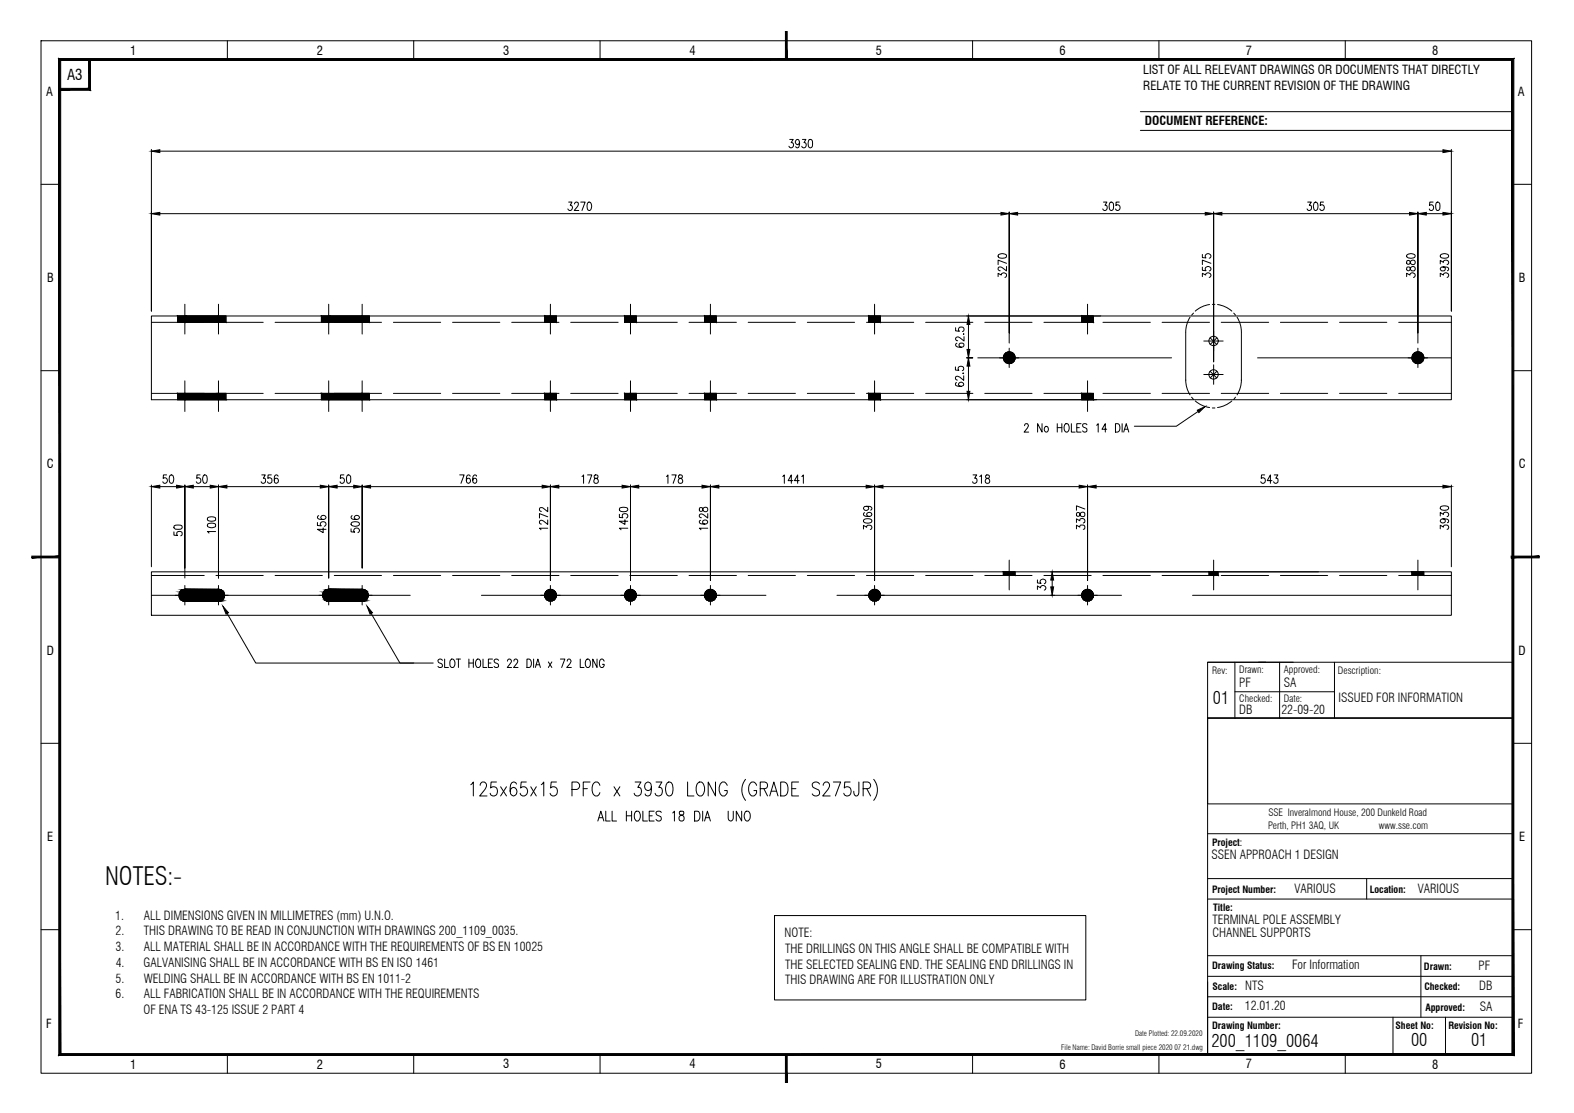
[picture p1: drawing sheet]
<svg xmlns="http://www.w3.org/2000/svg" width="420mm" height="297mm" viewBox="0 0 420 297" stroke-linecap="round" stroke-linejoin="round" font-family="sans-serif">
<defs><g id="words">
<text font-size="6.7" x="28.1" y="236.3">NOTES:-</text>
<g font-size="4.7">
<text x="323.8" y="187.9">01</text>
<text x="323.4" y="279.4">200_1109_0064</text>
<text x="376.7" y="279.2">00</text>
<text x="392.7" y="279.2">01</text>
</g>
<text font-size="4" x="17.9" y="21.3">A3</text>
<g font-size="3.3">
<text x="34.7" y="14.6">1</text>
<text x="84.6" y="14.6">2</text>
<text x="134.3" y="14.6">3</text>
<text x="184.1" y="14.6">4</text>
<text x="233.8" y="14.6">5</text>
<text x="282.9" y="14.6">6</text>
<text x="332.6" y="14.6">7</text>
<text x="382.3" y="14.6">8</text>
<text x="305.2" y="19.8">LIST OF ALL RELEVANT DRAWINGS OR DOCUMENTS THAT DIRECTLY</text>
<text x="305.2" y="24">RELATE TO THE CURRENT REVISION OF THE DRAWING</text>
<text x="12.3" y="25.6">A</text>
<text x="405.2" y="25.6">A</text>
<text x="305.6" y="33.5">DOCUMENT REFERENCE:</text>
<text x="12.6" y="75.3">B</text>
<text x="405.4" y="75.3">B</text>
<text x="12.5" y="125">C</text>
<text x="405.4" y="125">C</text>
<text x="12.5" y="174.8">D</text>
<text x="405.4" y="174.8">D</text>
<text x="330.8" y="183.5">PF</text>
<text x="342.7" y="183.4">SA</text>
<text x="330.8" y="190.6">DB</text>
<text x="342" y="190.6">22-09-20</text>
<text x="357.3" y="187.4">ISSUED FOR INFORMATION</text>
<text x="12.6" y="224.5">E</text>
<text x="405.5" y="224.5">E</text>
<text x="323.4" y="229.2">SSEN APPROACH 1 DESIGN</text>
<text x="345.6" y="238.3">VARIOUS</text>
<text x="378.4" y="238.3">VARIOUS</text>
<text x="30.8" y="245.4">1.</text>
<text x="38.4" y="245.4">ALL DIMENSIONS GIVEN IN MILLIMETRES (mm) U.N.O.</text>
<text x="30.8" y="249.6">2.</text>
<text x="38.4" y="249.6">THIS DRAWING TO BE READ IN CONJUNCTION WITH DRAWINGS 200_1109_0035.</text>
<text x="209.5" y="250.1">NOTE:</text>
<text x="323.6" y="246.7">TERMINAL POLE ASSEMBLY</text>
<text x="323.6" y="250">CHANNEL SUPPORTS</text>
<text x="30.8" y="253.8">3.</text>
<text x="38.4" y="253.8">ALL MATERIAL SHALL BE IN ACCORDANCE WITH THE REQUIREMENTS OF BS EN 10025</text>
<text x="209.6" y="254.3">THE DRILLINGS ON THIS ANGLE SHALL BE COMPATIBLE WITH</text>
<text x="30.8" y="262.2">5.</text>
<text x="30.9" y="258">4.</text>
<text x="38.3" y="258">GALVANISING SHALL BE IN ACCORDANCE WITH BS EN ISO 1461</text>
<text x="38.4" y="262.2">WELDING SHALL BE IN ACCORDANCE WITH BS EN 1011-2</text>
<text x="209.6" y="258.5">THE SELECTED SEALING END. THE SEALING END DRILLINGS IN</text>
<text x="209.6" y="262.7">THIS DRAWING ARE FOR ILLUSTRATION ONLY</text>
<text x="344.9" y="258.7">For Information</text>
<text x="394.7" y="258.8">PF</text>
<text x="30.8" y="266.4">6.</text>
<text x="38.4" y="266.4">ALL FABRICATION SHALL BE IN ACCORDANCE WITH THE REQUIREMENTS</text>
<text x="332.3" y="269.7">12.01.20</text>
<text x="332.4" y="264.2">NTS</text>
<text x="394.8" y="264.3">DB</text>
<text x="395" y="269.7">SA</text>
<text x="12.3" y="274.2">F</text>
<text x="38.3" y="270.6">OF ENA TS 43-125 ISSUE 2 PART 4</text>
<text x="405.2" y="274.2">F</text>
<text x="34.7" y="285.2">1</text>
<text x="84.6" y="285.2">2</text>
<text x="134.3" y="285.2">3</text>
<text x="184.1" y="285.2">4</text>
<text x="233.8" y="285.2">5</text>
<text x="282.9" y="285.2">6</text>
<text x="332.6" y="285.2">7</text>
<text x="382.3" y="285.2">8</text>
</g>
<g font-size="2.7">
<text x="323.6" y="180">Rev:</text>
<text x="330.8" y="179.6">Drawn:</text>
<text x="342.7" y="179.6">Approved:</text>
<text x="357.2" y="180">Description:</text>
<text x="330.8" y="187.5">Checked:</text>
<text x="342.7" y="187.5">Date:</text>
<text x="338.5" y="221.1">Perth, PH1 3AQ, UK</text>
<text x="338.6" y="217.8">SSE Inveralmond House, 200 Dunkeld Road</text>
<text x="368.1" y="221.1">www.sse.com</text>
</g>
<g font-size="2.6">
<text x="323.5" y="225.8">Project:</text>
<text x="323.5" y="238.3">Project Number:</text>
<text x="365.6" y="238.3">Location:</text>
<text x="323.8" y="243.1">Title:</text>
<text x="323.5" y="258.7">Drawing Status:</text>
<text x="380.1" y="258.8">Drawn:</text>
<text x="323.5" y="269.6">Date:</text>
<text x="323.7" y="264.2">Scale:</text>
<text x="380.2" y="264.3">Checked:</text>
<text x="380.5" y="269.7">Approved:</text>
<text x="323.5" y="274.5">Drawing Number:</text>
<text x="372.5" y="274.5">Sheet No:</text>
<text x="386.6" y="274.5">Revision No:</text>
</g>
<g font-size="2">
<text x="283.2" y="280.1">File Name: David Borrie small piece 2020 07 21.dwg</text>
<text x="303" y="276.6">Date Plotted: 22.09.2020</text>
</g>
</g></defs>
<!-- layer: Border -->
<g fill="none" stroke="#000" stroke-width=".27">
<path d="M304.4 29.8h99.4M304.4 34.8h99.4M322.4 176.7h81.4M345.2 176.7h-22.8v14.9h81.4h-81.4v89.8h81.4M356.2 176.7v14.9M403.8 213.5v18.1M322.4 222.5h81.4M322.4 234.5h81.4M322.4 239.9h81.4M364.8 234.5v5.4M322.4 255.1h81.4M379.3 255.1v16.4"/>
<path d="M322.4 260.6h81.4M322.4 266h81.4M322.4 271.5h81.4M371.8 271.5v9.9M385.9 271.5v9.9"/>
</g>
<!-- layer: Border Grid -->
<g fill="none" stroke="#000" stroke-width=".27">
<path d="M11 10.9h397.8v275.5h-397.8zM60.7 10.9v5M110.4 10.9v5M160.2 10.9v5M259.6 10.9v5M309.4 10.9v5M359.1 10.9v5M11 49.2h4.9M403.8 49.2h5M11 98.9h4.9M403.8 98.9h5M11 198.4h4.9"/>
<path d="M403.8 198.4h5M11 248.1h4.9M403.8 248.1h5M60.7 281.4v5M110.4 281.4v5M160.2 281.4v5M259.6 281.4v5M309.4 281.4v5M359.1 281.4v5"/>
</g>
<!-- layer: Border -->
<g fill="#000" stroke="#000" stroke-width=".27">
<path d="M15.7 15.6l.5 .5 387.9-.5zM16.2 16.1l387.9-.5-.5 .5zM404.1 15.6l-.5 .5 .5 265.6zM403.6 16.1l.5 265.6-.5-.5zM15.7 281.7h388.4l-.5-.5zM16.2 281.2h387.4l-387.9 .5zM15.7 15.6v266.1l.5-.5zM15.7 15.6l.5 .5v265.1z"/>
<path d="M15.9 23.6v.5l7.8-.5zM15.9 24.1l7.8-.5 .5 .5zM23.7 15.9v7.7l.5 .5zM23.7 15.9h.5v8.2z"/>
</g>
<!-- layer: 0 -->
<g fill="#000" stroke="#000" stroke-width=".27">
<path d="M209.7 8.4v7.5h.4zM209.7 8.4h.4v7.5z"/>
<path d="M8.5 148.9h7.4v-.5zM8.5 148.4h7.4l-7.4 .5z"/>
<path d="M403.4 148.9h7.5v-.5zM403.4 148.4h7.5l-7.5 .5z"/>
<path d="M209.7 281.4v7.5h.4zM209.7 281.4h.4v7.5z"/>
</g>
<path d="M329.6 176.7v14.9M335.9 176.7h2M341.6 176.7v14.9M403.8 176.7v14.9M322.4 191.6h81.4v22.9h-81.4zM329.6 184.6h26.6" fill="none" stroke="#000" stroke-width=".27"/>
<!-- layer: PDF25_EL-Steel -->
<path d="M40.4 84.3h347v22.4h-347zM40.4 152.6h347v11.6h-347z" fill="none" stroke="#000" stroke-width=".27"/>
<!-- layer: PDF25_EL-Steel-Hidd -->
<g fill="none" stroke="#000" stroke-width=".27">
<path d="M40.4 86h14.1M57.6 86h12.7M73.4 86h12.6M89.2 86h12.6M105 86h12.6M120.8 86h12.6M136.6 86h12.6M152.3 86h12.7M168.1 86h12.7M183.9 86h12.7M199.7 86h12.6M215.5 86h12.6"/>
<path d="M231.3 86h12.6M247.1 86h12.6M262.9 86h12.6M278.7 86h12.6M294.4 86h12.7M310.2 86h12.7M326 86h12.7M341.8 86h12.6M357.6 86h12.6M373.4 86h14M40.4 105h14.1M57.6 105h12.7"/>
<path d="M73.4 105h12.6M89.2 105h12.6M105 105h12.6M120.8 105h12.6M136.6 105h12.6M152.3 105h12.7M168.1 105h12.7M183.9 105h12.7M199.7 105h12.6M215.5 105h12.6M231.3 105h12.6M247.1 105h12.6"/>
<path d="M262.9 105h12.6M278.7 105h12.6M294.4 105h12.7M310.2 105h12.7M326 105h12.7M341.8 105h12.6M357.6 105h12.6M373.4 105h14M40.4 153.6h14.1M57.6 153.6h12.7M73.4 153.6h12.6M89.2 153.6h12.6"/>
<path d="M105 153.6h12.6M120.8 153.6h12.6M136.6 153.6h12.6M152.3 153.6h12.7M168.1 153.6h12.7M183.9 153.6h12.7M199.7 153.6h12.6M215.5 153.6h12.6M231.3 153.6h12.6M247.1 153.6h12.6M262.9 153.6h12.6M278.7 153.6h12.6"/>
<path d="M294.4 153.6h12.7M310.2 153.6h12.7M326 153.6h12.7M341.8 153.6h12.6M357.6 153.6h12.6M373.4 153.6h14"/>
</g>
<!-- layer: PDF25_EL-Centre-Line -->
<g fill="none" stroke="#000" stroke-width=".27">
<path d="M49.3 81.2v8M58.3 81.2v8M87.7 81.2v8M96.7 81.2v8M146.9 81.2v8M168.3 81.2v8M189.6 81.2v8M233.5 81.2v8M261 95.5h51.7M290.3 81.2v8M316.5 88.7v12.8M317.7 84.6l-.8 1.7-.4 2.3"/>
<path d="M318.6 83.6l-.5 .5M322.9 81.3l-2.3 .7-1.5 1M323.6 81.2h.7M325 81.3l2.3 .7 1.5 1M329.3 83.6l.5 .5M330.2 84.6l.8 1.7 .4 2.3M331.4 88.7v12.8M335.7 95.5h51.7M49.3 101.6v8.2M58.3 101.6v8.2M87.7 101.6v8.2M96.7 101.6v8.2"/>
<path d="M146.9 101.6v8.2M168.3 101.6v8.2M189.6 101.6v8.2M233.5 101.6v8.2M290.3 101.6v8.2M316.5 101.4l.4 2.4 .8 1.6M318.1 106l.5 .6M319.1 107l1.5 1 2.3 .8M323.6 108.9h.7M328.8 107l-1.5 1-2.3 .8M329.8 106l-.5 .6M331.4 101.4l-.4 2.4-.8 1.6"/>
<path d="M40.4 158.9h69.1M128.5 158.9h76M223.4 158.9h76M269.4 149.5v7.9M318.3 158.9h69.1M324 149.5v7.9M378.5 149.5v7.9"/>
</g>
<!-- layer: PDF25_EL-Holes -->
<g fill="#000" stroke="#000" stroke-width=".27">
<path d="M58.3 160.5h.3zM87.7 160.5h.3z"/>
<path d="M47.4 84.3l1.9 1.7v-1.7zM47.4 84.3l1.9 1.7h-1.9z"/>
<path d="M49.3 84.3l9 1.7v-1.7zM49.3 84.3l9 1.7h-9z"/>
<path d="M58.3 84.3l2 1.7v-1.7zM58.3 84.3l2 1.7h-2z"/>
<path d="M85.8 84.3l1.9 1.7v-1.7zM85.8 84.3l1.9 1.7h-1.9z"/>
<path d="M87.7 84.3l9 1.7v-1.7zM87.7 84.3l9 1.7h-9z"/>
<path d="M96.7 84.3l1.9 1.7v-1.7zM96.7 84.3l1.9 1.7h-1.9z"/>
<path d="M145.4 84.3l1.5 1.7v-1.7zM145.4 84.3l1.5 1.7h-1.5z"/>
<path d="M146.9 84.3l1.6 1.7v-1.7zM146.9 84.3l1.6 1.7h-1.6z"/>
<path d="M166.7 84.3l1.6 1.7v-1.7zM166.7 84.3l1.6 1.7h-1.6z"/>
<path d="M168.3 84.3l1.6 1.7v-1.7zM168.3 84.3l1.6 1.7h-1.6z"/>
<path d="M188.1 84.3l1.5 1.7v-1.7zM188.1 84.3l1.5 1.7h-1.5z"/>
<path d="M189.6 84.3l1.6 1.7v-1.7zM189.6 84.3l1.6 1.7h-1.6z"/>
<path d="M231.9 84.3l1.6 1.7v-1.7zM231.9 84.3l1.6 1.7h-1.6z"/>
<path d="M233.5 84.3l1.5 1.7v-1.7zM233.5 84.3l1.5 1.7h-1.5z"/>
<path d="M267.9 95l-.1 .5h1.6zM267.8 95.5h1.6l-1.5 .5zM267.9 96l.2 .4 1.3-.9z"/>
<path d="M268.1 96.4l.4 .4 .9-1.3zM269.4 95.5l-.5 1.5-.4-.2zM269.4 95.5l-.5 1.5 .5 .1z"/>
<path d="M268.5 94.2l.9 1.3-.5-1.5zM268.5 94.2l.9 1.3-1.3-.9zM268.1 94.6l-.2 .4 1.5 .5z"/>
<path d="M269.4 95.5v1.6l.5-.1zM269.4 95.5l.9 1.3-.4 .2zM269.4 95.5l.9 1.3 .4-.4z"/>
<path d="M269.9 94l-.5 1.5 .9-1.3zM269.4 93.9l.5 .1-.5 1.5zM268.9 94l.5 1.5v-1.6z"/>
<path d="M269.4 95.5l1.3 .9 .2-.4zM269.4 95.5h1.6l-.1 .5z"/>
<path d="M269.4 95.5h1.6l-.1-.5zM269.4 95.5l1.3-.9 .2 .4zM270.3 94.2l-.9 1.3 1.3-.9z"/>
<path d="M288.7 84.3l1.6 1.7v-1.7zM288.7 84.3l1.6 1.7h-1.6z"/>
<path d="M290.3 84.3l1.6 1.7v-1.7zM290.3 84.3l1.6 1.7h-1.6z"/>
<path d="M377 95l-.1 .5h1.6zM376.9 95.5h1.6l-1.5 .5zM377 96l.2 .4 1.3-.9z"/>
<path d="M377.2 96.4l.4 .4 .9-1.3zM378.5 95.5l-.5 1.5-.4-.2zM378.5 95.5l-.5 1.5 .5 .1z"/>
<path d="M377.6 94.2l.9 1.3-.5-1.5zM377.6 94.2l.9 1.3-1.3-.9zM377.2 94.6l-.2 .4 1.5 .5z"/>
<path d="M378.5 95.5v1.6l.5-.1zM378.5 95.5l.9 1.3-.4 .2zM378.5 95.5l.9 1.3 .4-.4z"/>
<path d="M379 94l-.5 1.5 .9-1.3zM378.5 93.9l.5 .1-.5 1.5zM378 94l.5 1.5v-1.6z"/>
<path d="M378.5 95.5l1.3 .9 .2-.4zM378.5 95.5h1.6l-.1 .5z"/>
<path d="M378.5 95.5h1.6l-.1-.5zM378.5 95.5l1.3-.9 .2 .4zM379.4 94.2l-.9 1.3 1.3-.9z"/>
<path d="M47.4 105l1.9 1.7v-1.7zM47.4 105l1.9 1.7h-1.9z"/>
<path d="M49.3 105l9 1.7v-1.7zM49.3 105l9 1.7h-9z"/>
<path d="M58.3 105l2 1.7v-1.7zM58.3 105l2 1.7h-2z"/>
<path d="M85.8 105l1.9 1.7v-1.7zM85.8 105l1.9 1.7h-1.9z"/>
<path d="M87.7 105l9 1.7v-1.7zM87.7 105l9 1.7h-9z"/>
<path d="M96.7 105l1.9 1.7v-1.7zM96.7 105l1.9 1.7h-1.9z"/>
<path d="M145.4 105l1.5 1.7v-1.7zM145.4 105l1.5 1.7h-1.5z"/>
<path d="M146.9 105l1.6 1.7v-1.7zM146.9 105l1.6 1.7h-1.6z"/>
<path d="M166.7 105l1.6 1.7v-1.7zM166.7 105l1.6 1.7h-1.6z"/>
<path d="M168.3 105l1.6 1.7v-1.7zM168.3 105l1.6 1.7h-1.6z"/>
<path d="M188.1 105l1.5 1.7v-1.7zM188.1 105l1.5 1.7h-1.5z"/>
<path d="M189.6 105l1.6 1.7v-1.7zM189.6 105l1.6 1.7h-1.6z"/>
<path d="M231.9 105l1.6 1.7v-1.7zM231.9 105l1.6 1.7h-1.6z"/>
<path d="M233.5 105l1.5 1.7v-1.7zM233.5 105l1.5 1.7h-1.5z"/>
<path d="M288.7 105l1.6 1.7v-1.7zM288.7 105l1.6 1.7h-1.6z"/>
<path d="M290.3 105l1.6 1.7v-1.7zM290.3 105l1.6 1.7h-1.6z"/>
<path d="M49.1 157.3l.2 .1zM48.8 157.4h.5z"/>
<path d="M48.8 157.4l.5 .1zM48.6 157.5h.7z"/>
<path d="M48.6 157.5l.7 .1v-.1zM48.3 157.6l.3-.1 .7 .1z"/>
<path d="M48.3 157.6l1 .2v-.2zM48.3 157.6l1 .2h-1.1z"/>
<path d="M48.2 157.8l1.1 .2v-.2zM48.2 157.8l1.1 .2h-1.3z"/>
<path d="M48 158l1.3 .3v-.3zM48 158l1.3 .3h-1.4z"/>
<path d="M47.9 158.3l1.4 .3v-.3zM47.9 158.3l1.4 .3h-1.5z"/>
<path d="M47.8 158.6l1.5 .3v-.3zM47.8 158.6l1.5 .3h-1.5z"/>
<path d="M47.8 158.9l1.5 .2v-.2zM47.8 158.9l1.5 .2h-1.5z"/>
<path d="M47.8 159.1l1.5 .3v-.3zM47.8 159.1l1.5 .3h-1.4z"/>
<path d="M47.9 159.4l1.4 .3v-.3zM47.9 159.4l1.4 .3h-1.3z"/>
<path d="M48 159.7l1.3 .2v-.2zM48 159.7l1.3 .2h-1.1z"/>
<path d="M48.2 159.9l1.1 .2v-.2zM48.2 159.9l1.1 .2h-1z"/>
<path d="M49.3 157.3h.4zM49.1 157.3h.2z"/>
<path d="M49.3 157.3l.6 .1zM49.3 157.3l.6 .1z"/>
<path d="M49.3 157.4l.9 .1zM49.3 157.4l.9 .1z"/>
<path d="M49.3 157.5l1.1 .1-.2-.1zM49.3 157.5l1.1 .1h-1.1z"/>
<path d="M49.3 157.6l1.3 .2-.2-.2zM49.3 157.6l1.3 .2h-1.3z"/>
<path d="M49.3 157.8l1.5 .2-.2-.2zM49.3 157.8l1.5 .2h-1.5z"/>
<path d="M49.3 159.9l1.1 .2 .2-.2zM49.3 159.9l1.1 .2h-1.1z"/>
<path d="M49.3 158l1.6 .3-.1-.3zM49.3 158l1.6 .3h-1.6z"/>
<path d="M49.3 159.7l1.3 .2 .2-.2zM49.3 159.7l1.3 .2h-1.3z"/>
<path d="M49.3 158.3l1.7 .3-.1-.3zM49.3 158.3l1.7 .3h-1.7z"/>
<path d="M49.3 159.4l1.5 .3 .1-.3zM49.3 159.4l1.5 .3h-1.5z"/>
<path d="M49.3 158.6l1.7 .3v-.3zM49.3 158.6l1.7 .3h-1.7z"/>
<path d="M49.3 159.1l1.6 .3 .1-.3zM49.3 159.1l1.6 .3h-1.6z"/>
<path d="M49.3 158.9l1.7 .2v-.2zM49.3 158.9l1.7 .2h-1.7z"/>
<path d="M56.8 158.6l-.1 .3h1.6zM56.8 158.6h1.5v.3z"/>
<path d="M56.7 158.9l.1 .2h1.5zM56.7 158.9h1.6v.2z"/>
<path d="M56.8 158.3v.3h1.5zM56.8 158.3h1.5v.3z"/>
<path d="M56.8 159.1v.3h1.5zM56.8 159.1h1.5v.3z"/>
<path d="M56.9 158l-.1 .3h1.5zM56.9 158h1.4v.3z"/>
<path d="M56.8 159.4l.1 .3h1.4zM56.8 159.4h1.5v.3z"/>
<path d="M57.1 157.8l-.2 .2h1.4zM57.1 157.8h1.2v.2z"/>
<path d="M56.9 159.7l.2 .2h1.2zM56.9 159.7h1.4v.2z"/>
<path d="M57.1 157.8h1.2l-1-.2zM57.3 157.6h1v.2z"/>
<path d="M57.3 157.6h1l-.8-.1zM57.5 157.5h.8v.1z"/>
<path d="M57.5 157.5h.8zM57.8 157.4l.5 .1z"/>
<path d="M57.8 157.4h.5zM58 157.3l.3 .1z"/>
<path d="M49.7 157.3h8.3zM49.7 157.3l8.1 .1zM49.9 157.4h7.9zM49.9 157.4l7.6 .1zM50.2 157.5l7.1 .1 .2-.1zM50.2 157.5l7.1 .1h-6.9zM50.4 157.6l6.7 .2 .2-.2zM50.4 157.6l6.7 .2h-6.5zM50.6 157.8l6.3 .2 .2-.2zM50.6 157.8l6.3 .2h-6.1zM50.8 158l6 .3 .1-.3zM50.8 158l6 .3h-5.9zM50.9 158.3l5.9 .3v-.3zM50.9 158.3l5.9 .3h-5.8zM51 158.6l5.7 .3 .1-.3zM51 158.6l5.7 .3h-5.7zM51 158.9l5.8 .2-.1-.2zM51 158.9l5.8 .2h-5.8zM51 159.1l5.8 .3v-.3zM51 159.1l5.8 .3h-5.9zM50.9 159.4l6 .3-.1-.3zM50.9 159.4l6 .3h-6.1zM50.8 159.7l6.3 .2-.2-.2zM50.8 159.7l6.3 .2h-6.5zM50.6 159.9l6.7 .2-.2-.2zM50.6 159.9l6.7 .2h-6.9zM50.4 160.1l7.1 .2-.2-.2zM50.2 160.3l.2-.2 7.1 .2zM50.2 160.3l7.6 .1zM49.9 160.4h7.9zM49.9 160.4l8.1 .1zM49.7 160.5h8.3zM49.7 160.5h8.6zM49.3 160.5h9z"/>
<path d="M49.3 157.3h9zM49.3 157.3h8.7z"/>
<path d="M58.3 159.7v.2h1.2zM58.3 159.7h1.4l-.2 .2z"/>
<path d="M58.3 159.4v.3h1.4zM58.3 159.4h1.5l-.1 .3z"/>
<path d="M58.3 159.1v.3h1.5zM58.3 159.1h1.6l-.1 .3z"/>
<path d="M58.3 158.9v.2h1.6zM58.3 158.9h1.6v.2z"/>
<path d="M58.3 158.6v.3h1.6zM58.3 158.6h1.6v.3z"/>
<path d="M58.3 158.3v.3h1.6zM58.3 158.3h1.5l.1 .3z"/>
<path d="M58.3 158v.3h1.5zM58.3 158h1.4l.1 .3z"/>
<path d="M58.3 157.8v.2h1.4zM58.3 157.8h1.2l.2 .2z"/>
<path d="M58.3 157.6v.2h1.2zM58.3 157.6h1l.2 .2z"/>
<path d="M58.3 157.5v.1h1zM58.3 157.5l1 .1z"/>
<path d="M58.3 157.4l.8 .1zM58.3 157.4l.8 .1z"/>
<path d="M58.3 157.3l.6 .1zM58.3 157.3l.6 .1z"/>
<path d="M58.3 157.3h.3zM58 157.3h.3z"/>
<path d="M86.1 158.9v.2h1.6zM86.1 158.9h1.6v.2z"/>
<path d="M86.1 158.6v.3h1.6zM86.1 158.6h1.6v.3z"/>
<path d="M86.2 158.3l-.1 .3h1.6zM86.2 158.3h1.5v.3z"/>
<path d="M86.1 159.1l.1 .3h1.5zM86.1 159.1h1.6v.3z"/>
<path d="M86.3 158l-.1 .3h1.5zM86.3 158h1.4v.3z"/>
<path d="M86.2 159.4l.1 .3h1.4zM86.2 159.4h1.5v.3z"/>
<path d="M86.5 157.8l-.2 .2h1.4zM86.5 157.8h1.2v.2z"/>
<path d="M86.3 159.7l.2 .2h1.2zM86.3 159.7h1.4v.2z"/>
<path d="M86.5 157.8h1.2l-1-.2zM86.7 157.6h1v.2z"/>
<path d="M86.7 157.6h1l-.8-.1zM86.9 157.5h.8v.1z"/>
<path d="M86.9 157.5h.8zM87.2 157.4l.5 .1z"/>
<path d="M87.2 157.4h.5zM87.4 157.3l.3 .1z"/>
<path d="M87.7 159.7v.2h1.3zM87.7 159.7h1.4l-.1 .2z"/>
<path d="M87.7 159.4v.3h1.4zM87.7 159.4h1.6l-.2 .3z"/>
<path d="M87.7 159.1v.3h1.6zM87.7 159.1h1.7l-.1 .3z"/>
<path d="M87.7 158.9v.2h1.7zM87.7 158.9h1.7v.2z"/>
<path d="M87.7 158.6v.3h1.7zM87.7 158.6h1.7v.3z"/>
<path d="M87.7 158.3v.3h1.7zM87.7 158.3h1.6l.1 .3z"/>
<path d="M87.7 158v.3h1.6zM87.7 158h1.4l.2 .3z"/>
<path d="M87.7 157.8v.2h1.4zM87.7 157.8h1.3l.1 .2z"/>
<path d="M87.7 157.6v.2h1.3zM87.7 157.6h1.1l.2 .2z"/>
<path d="M87.7 157.5v.1h1.1zM87.7 157.5l1.1 .1z"/>
<path d="M87.7 157.4l.8 .1zM87.7 157.4l.8 .1z"/>
<path d="M87.7 157.3l.6 .1zM87.7 157.3l.6 .1z"/>
<path d="M87.7 157.3h.3zM87.4 157.3h.3z"/>
<path d="M87.7 157.3h9zM87.7 157.3h8.7zM88 157.3h8.4zM88 157.3l8.1 .1zM88.3 157.4h7.8zM88.3 157.4l7.6 .1zM88.5 157.5l7.2 .1 .2-.1zM88.5 157.5l7.2 .1h-6.9zM88.8 157.6l6.6 .2 .3-.2zM88.8 157.6l6.6 .2h-6.4zM89 157.8l6.3 .2 .1-.2zM89 157.8l6.3 .2h-6.2zM89.1 158l6.1 .3 .1-.3zM89.1 158l6.1 .3h-5.9zM89.3 158.3l5.8 .3 .1-.3zM89.3 158.3l5.8 .3h-5.7zM89.4 158.6l5.7 .3v-.3zM89.4 158.6l5.7 .3h-5.7zM89.4 158.9l5.7 .2v-.2zM89.4 158.9l5.7 .2h-5.7zM89.4 159.1l5.8 .3-.1-.3zM89.4 159.1l5.8 .3h-5.9zM89.3 159.4l6 .3-.1-.3zM89.3 159.4l6 .3h-6.2zM89.1 159.7l6.3 .2-.1-.2zM89.1 159.7l6.3 .2h-6.4zM89 159.9l6.7 .2-.3-.2zM89 159.9l6.7 .2h-6.9zM88.8 160.1l7.1 .2-.2-.2zM88.5 160.3l.3-.2 7.1 .2zM88.5 160.3l7.6 .1zM88.3 160.4h7.8zM88.3 160.4l8.1 .1zM88 160.5h8.4zM88 160.5h8.7zM87.7 160.5h9z"/>
<path d="M96.4 157.3l.3 .1zM96.1 157.4h.6z"/>
<path d="M96.1 157.4l.6 .1zM95.9 157.5h.8z"/>
<path d="M95.9 157.5l.8 .1v-.1zM95.7 157.6l.2-.1 .8 .1z"/>
<path d="M95.7 157.6l1 .2v-.2zM95.4 157.8l.3-.2 1 .2z"/>
<path d="M95.4 157.8l1.3 .2v-.2zM95.4 157.8l1.3 .2h-1.4z"/>
<path d="M95.3 158l1.4 .3v-.3zM95.3 158l1.4 .3h-1.5z"/>
<path d="M95.2 158.3l1.5 .3v-.3zM95.2 158.3l1.5 .3h-1.6z"/>
<path d="M95.1 158.6l1.6 .3v-.3zM95.1 158.6l1.6 .3h-1.6z"/>
<path d="M95.1 158.9l1.6 .2v-.2zM95.1 158.9l1.6 .2h-1.6z"/>
<path d="M95.1 159.1l1.6 .3v-.3zM95.1 159.1l1.6 .3h-1.5z"/>
<path d="M95.2 159.4l1.5 .3v-.3zM95.2 159.4l1.5 .3h-1.4z"/>
<path d="M95.3 159.7l1.4 .2v-.2zM95.3 159.7l1.4 .2h-1.3z"/>
<path d="M95.4 159.9l1.3 .2v-.2zM95.4 159.9l1.3 .2h-1z"/>
<path d="M96.7 157.3h.2zM96.4 157.3h.3z"/>
<path d="M96.7 157.3l.5 .1zM96.7 157.3l.5 .1z"/>
<path d="M96.7 157.4l.8 .1zM96.7 157.4l.8 .1z"/>
<path d="M96.7 157.5l1 .1zM96.7 157.5l1 .1h-1z"/>
<path d="M96.7 157.6l1.2 .2-.2-.2zM96.7 157.6l1.2 .2h-1.2z"/>
<path d="M96.7 157.8l1.4 .2-.2-.2zM96.7 157.8l1.4 .2h-1.4z"/>
<path d="M96.7 159.9l1 .2 .2-.2zM96.7 159.9l1 .2h-1z"/>
<path d="M96.7 158l1.5 .3-.1-.3zM96.7 158l1.5 .3h-1.5z"/>
<path d="M96.7 159.7l1.2 .2 .2-.2zM96.7 159.7l1.2 .2h-1.2z"/>
<path d="M96.7 158.3l1.6 .3-.1-.3zM96.7 158.3l1.6 .3h-1.6z"/>
<path d="M96.7 159.4l1.4 .3 .1-.3zM96.7 159.4l1.4 .3h-1.4z"/>
<path d="M96.7 158.6l1.6 .3v-.3zM96.7 158.6l1.6 .3h-1.6z"/>
<path d="M96.7 158.9l1.6 .2v-.2zM96.7 158.9l1.6 .2h-1.6z"/>
<path d="M96.7 159.1l1.5 .3 .1-.3zM96.7 159.1l1.5 .3h-1.5z"/>
<path d="M145.4 158.4v.5h1.5zM145.4 158.9h1.5l-1.5 .4zM145.4 159.3l.3 .5 1.2-.9z"/>
<path d="M145.7 159.8l.3 .3 .9-1.2zM146.9 158.9l-.4 1.5-.5-.3zM146.9 158.9l-.4 1.5h.4z"/>
<path d="M146 157.6l.9 1.3-.4-1.5zM146 157.6l.9 1.3-1.2-1zM145.7 157.9l-.3 .5 1.5 .5z"/>
<path d="M147.4 157.4l-.5 1.5 1-1.3zM146.9 157.3l.5 .1-.5 1.5zM146.5 157.4l.4 1.5v-1.6z"/>
<path d="M146.9 158.9l1.3 .9 .2-.5zM146.9 158.9h1.6l-.1 .4z"/>
<path d="M146.9 158.9h1.6l-.1-.5zM146.9 158.9l1.3-1 .2 .5zM147.9 157.6l-1 1.3 1.3-1z"/>
<path d="M166.8 158.4l-.1 .5h1.6zM166.7 158.9h1.6l-1.5 .4zM166.8 159.3l.2 .5 1.3-.9z"/>
<path d="M167 159.8l.4 .3 .9-1.2zM168.3 158.9l-.5 1.5-.4-.3zM168.3 158.9l-.5 1.5h.5z"/>
<path d="M167.4 157.6l.9 1.3-.5-1.5zM167.4 157.6l.9 1.3-1.3-1zM167 157.9l-.2 .5 1.5 .5z"/>
<path d="M168.8 157.4l-.5 1.5 .9-1.3zM168.3 157.3l.5 .1-.5 1.5zM167.8 157.4l.5 1.5v-1.6z"/>
<path d="M168.3 158.9l1.3 .9 .2-.5zM168.3 158.9h1.6l-.1 .4z"/>
<path d="M168.3 158.9h1.6l-.1-.5zM168.3 158.9l1.3-1 .2 .5zM169.2 157.6l-.9 1.3 1.3-1z"/>
<path d="M188.2 158.4l-.1 .5h1.5zM188.1 158.9h1.5l-1.4 .4zM188.2 159.3l.2 .5 1.2-.9z"/>
<path d="M188.4 159.8l.3 .3 .9-1.2zM189.6 158.9l-.4 1.5-.5-.3zM189.6 158.9l-.4 1.5h.4z"/>
<path d="M188.7 157.6l.9 1.3-.4-1.5zM188.7 157.6l.9 1.3-1.2-1zM188.4 157.9l-.2 .5 1.4 .5z"/>
<path d="M190.1 157.4l-.5 1.5 1-1.3zM189.6 157.3l.5 .1-.5 1.5zM189.2 157.4l.4 1.5v-1.6z"/>
<path d="M189.6 158.9l1.3 .9 .3-.5zM189.6 158.9h1.6v.4z"/>
<path d="M189.6 158.9h1.6v-.5zM189.6 158.9l1.3-1 .3 .5zM190.6 157.6l-1 1.3 1.3-1z"/>
<path d="M232 158.4l-.1 .5h1.6zM231.9 158.9h1.6l-1.5 .4zM232 159.3l.2 .5 1.3-.9z"/>
<path d="M232.2 159.8l.4 .3 .9-1.2zM233.5 158.9l-.6 1.5-.3-.3zM233.5 158.9l-.6 1.5h.6z"/>
<path d="M232.6 157.6l.9 1.3-.6-1.5zM232.6 157.6l.9 1.3-1.3-1zM232.2 157.9l-.2 .5 1.5 .5z"/>
<path d="M234 157.4l-.5 1.5 .9-1.3zM233.5 157.3l.5 .1-.5 1.5zM232.9 157.4l.6 1.5v-1.6z"/>
<path d="M233.5 158.9l1.2 .9 .2-.5zM233.5 158.9h1.5l-.1 .4z"/>
<path d="M233.5 158.9h1.5l-.1-.5zM233.5 158.9l1.2-1 .2 .5zM234.4 157.6l-.9 1.3 1.2-1z"/>
<path d="M267.8 152.6l1.6 1v-1zM267.8 152.6l1.6 1h-1.6z"/>
<path d="M269.4 152.6l1.6 1v-1zM269.4 152.6l1.6 1h-1.6z"/>
<path d="M288.8 158.4l-.1 .5h1.6zM288.7 158.9h1.6l-1.5 .4zM288.8 159.3l.2 .5 1.3-.9z"/>
<path d="M289 159.8l.4 .3 .9-1.2zM290.3 158.9l-.5 1.5-.4-.3zM290.3 158.9l-.5 1.5h.5z"/>
<path d="M289.4 157.6l.9 1.3-.5-1.5zM289.4 157.6l.9 1.3-1.3-1zM289 157.9l-.2 .5 1.5 .5z"/>
<path d="M290.8 157.4l-.5 1.5 .9-1.3zM290.3 157.3l.5 .1-.5 1.5zM289.8 157.4l.5 1.5v-1.6z"/>
<path d="M290.3 158.9l1.3 .9 .2-.5zM290.3 158.9h1.6l-.1 .4z"/>
<path d="M290.3 158.9h1.6l-.1-.5zM290.3 158.9l1.3-1 .2 .5zM291.2 157.6l-.9 1.3 1.3-1z"/>
<path d="M322.7 152.6l1.3 1v-1zM322.7 152.6l1.3 1h-1.3z"/>
<path d="M324 152.6l1.1 1v-1zM324 152.6l1.1 1h-1.1z"/>
<path d="M376.9 152.6l1.6 1v-1zM376.9 152.6l1.6 1h-1.6z"/>
<path d="M378.5 152.6l1.6 1v-1zM378.5 152.6l1.6 1h-1.6z"/>
<path d="M49.1 160.5h.2zM49.3 160.5h.4zM49.3 160.4l.4 .1zM49.3 160.4h.6z"/>
<path d="M48.3 160.1l1 .2v-.2zM48.3 160.1l1 .2z"/>
<path d="M48.6 160.3l.7 .1zM48.6 160.3l.7 .1z"/>
<path d="M48.8 160.4l.5 .1zM48.8 160.4l.5 .1z"/>
<path d="M49.3 160.3h.9zM49.3 160.3l.6 .1z"/>
<path d="M49.3 160.1l.9 .2 .2-.2zM49.3 160.1l.9 .2h-.9z"/>
<path d="M57.1 159.9l.2 .2h1zM57.1 159.9h1.2v.2z"/>
<path d="M57.3 160.1l1 .2zM57.3 160.1h1v.2z"/>
<path d="M57.5 160.3l.8 .1zM57.5 160.3l.8 .1z"/>
<path d="M58 160.5h.3zM57.8 160.4l.5 .1zM57.8 160.4l.5 .1z"/>
<path d="M58.3 160.4l.3 .1zM58.3 160.4h.6z"/>
<path d="M58.3 160.3l.6 .1zM58.3 160.3h.8z"/>
<path d="M58.3 160.1v.2h.8zM58.3 160.1h1l-.2 .2z"/>
<path d="M58.3 159.9v.2h1zM58.3 159.9h1.2l-.2 .2z"/>
<path d="M86.5 159.9l.2 .2h1zM86.5 159.9h1.2v.2z"/>
<path d="M86.7 160.1l.2 .2h.8zM86.7 160.1h1v.2z"/>
<path d="M86.9 160.3l.8 .1zM86.9 160.3l.8 .1z"/>
<path d="M87.4 160.5h.3zM87.2 160.4l.5 .1zM87.2 160.4l.5 .1z"/>
<path d="M87.7 160.4l.3 .1zM87.7 160.4h.6z"/>
<path d="M87.7 160.3l.6 .1zM87.7 160.3h.8z"/>
<path d="M87.7 160.1v.2h.8zM87.7 160.1h1.1l-.3 .2z"/>
<path d="M87.7 159.9v.2h1.1zM87.7 159.9h1.3l-.2 .2z"/>
<path d="M96.4 160.5h.3zM96.7 160.5h.2zM96.7 160.4l.2 .1zM96.7 160.4h.5z"/>
<path d="M95.7 160.1l1 .2v-.2zM95.7 160.1l1 .2z"/>
<path d="M95.9 160.3l.8 .1zM95.9 160.3l.8 .1z"/>
<path d="M96.1 160.4l.6 .1zM96.1 160.4l.6 .1z"/>
<path d="M96.7 160.3h.8zM96.7 160.3l.5 .1z"/>
<path d="M96.7 160.1l.8 .2 .2-.2zM96.7 160.1l.8 .2h-.8z"/>
<path d="M146.9 158.9v1.5h.5zM146.9 158.9l1 1.2-.5 .3zM146.9 158.9l1 1.2 .3-.3z"/>
<path d="M168.3 158.9v1.5h.5zM168.3 158.9l.9 1.2-.4 .3zM168.3 158.9l.9 1.2 .4-.3z"/>
<path d="M189.6 158.9v1.5h.5zM189.6 158.9l1 1.2-.5 .3zM189.6 158.9l1 1.2 .3-.3z"/>
<path d="M233.5 158.9v1.5h.5zM233.5 158.9l.9 1.2-.4 .3zM233.5 158.9l.9 1.2 .3-.3z"/>
<path d="M290.3 158.9v1.5h.5zM290.3 158.9l.9 1.2-.4 .3zM290.3 158.9l.9 1.2 .4-.3z"/>
</g>
<!-- layer: PDF25_Text -->
<g fill="none" stroke="#000" stroke-width=".27">
<path d="M273.5 113.6l.2-.4a.61 .61 0 0 1 .8 .2 .61 .61 0 0 1-.2 .8l-.9 1.1h1.2M278.2 113.1v2.2l-1.2-2.2v2.2M279 113.9a.73 .73 0 0 1 .9 .5 .73 .73 0 0 1-.5 .9 .78 .78 0 0 1-.7-.5 .78 .78 0 0 1 .3-.9zM282.2 113.1v2.2M282.2 114.1h1.2M283.4 113.1v2.2M284.4 113.2l.2-.1a1.2 1.2 0 0 1 .6 1.9l-.3 .3a1.22 1.22 0 0 1-1-.9 1.22 1.22 0 0 1 .5-1.2zM286 113.1v2.2h1M287.4 114.1h.7M288.6 113.1h-1.2v2.2h1.2M290.1 113.4a.59 .59 0 0 0-.7-.3 .59 .59 0 0 0-.4 .7l1 .5a.61 .61 0 0 1-.1 1 .61 .61 0 0 1-.9-.3M292.7 113.5l.4-.4v2.2"/>
<path d="M295.4 114.6h-1.2l.8-1.5v2.2M297.8 113.1h.5a1.28 1.28 0 0 1 0 2.2h-.5zM299.5 113.1v2.2M300 115.3l.6-2.2 .7 2.2M300.2 114.6h.9M118.1 176.2a.59 .59 0 0 0-.8-.3 .59 .59 0 0 0-.3 .8l1 .6 .1 .5a.71 .71 0 0 1-1.2 0M118.7 175.9v2.2h1M120.4 176l.2-.1a1.23 1.23 0 0 1 .9 .9 1.23 1.23 0 0 1-.4 1.3 .69 .69 0 0 1-.8-.1 .69 .69 0 0 1-.2-.7v-.9zM121.8 175.9h1.1M122.4 175.9v2.2M125.2 175.9v2.2M125.2 177h1.2"/>
<path d="M126.4 175.9v2.2M127.3 176l.2-.1a1.22 1.22 0 0 1 .9 .9 1.22 1.22 0 0 1-.4 1.3 .99 .99 0 0 1-1.1-.5 .99 .99 0 0 1 .1-1.2zM128.9 175.9v2.2h1M130.4 177h.6M131.5 175.9h-1.1v2.2h1.1M133.1 176.2a.59 .59 0 0 0-.8-.3 .59 .59 0 0 0-.3 .8l1 .6 .1 .5a.71 .71 0 0 1-1.2 0M135.5 176.4v-.3a.55 .55 0 0 1 .8-.1 .55 .55 0 0 1 .1 .8l-1 1.3h1.2M137.2 176.4v-.3a.55 .55 0 0 1 .8-.1 .55 .55 0 0 1 .1 .8l-1 1.3h1.2M140.7 175.9a1.22 1.22 0 0 1 1.2 .8 1.22 1.22 0 0 1-.4 1.4h-.8zM142.4 175.9v2.2M142.9 178.1l.7-2.2 .7 2.2M143.1 177.4h.9"/>
<path d="M146.4 176.7l.9 1.4M147.3 176.7l-.9 1.4M149.6 175.9h1.2l-.9 2.2M151.4 176.4l.1-.4a.62 .62 0 0 1 .9 .2 .62 .62 0 0 1-.2 .9l-.9 1h1.2M154.9 175.9v2.2h1M156.6 176l.1-.1a1.21 1.21 0 0 1 1 .9 1.21 1.21 0 0 1-.4 1.3h-.2a1.2 1.2 0 0 1-.9-.9 1.2 1.2 0 0 1 .4-1.2zM159.4 175.9v2.2l-1.2-2.2v2.2M161.3 176.4a.66 .66 0 0 0-.8-.5 .66 .66 0 0 0-.5 .9v.5a.67 .67 0 0 0 .6 .9 .67 .67 0 0 0 .7-.9h-.5M125.7 209.4l.7-.7v3.7M128.2 209.6v-.2a.93 .93 0 0 1 1.1-.7 1.18 1.18 0 0 1 .1 2l-1.4 1.7h2M132.5 208.7h-1.4l-.1 1.6a1.07 1.07 0 0 1 1.3-.2 1.07 1.07 0 0 1 .5 1.2 1 1 0 0 1-.8 1.1 1 1 0 0 1-1.2-.7M133.6 210l1.6 2.4"/>
<path d="M135.2 210l-1.6 2.4M137.9 209.3l-.6-.6-.7 .2a3.4 3.4 0 0 0 0 3.3l.4 .2a1.16 1.16 0 0 0 1-1.1 1.16 1.16 0 0 0-1-1.2l-.4 .2-.4 .9M140.5 208.7h-1.4l-.1 1.6a1.15 1.15 0 0 1 1.8 .8 1.15 1.15 0 0 1-1.7 1.1l-.3-.5M141.7 210l1.5 2.4M143.2 210l-1.5 2.4M144.5 209.4l.6-.7v3.7M148.5 208.7h-1.4l-.1 1.6a1.15 1.15 0 0 1 1.6 0 1.15 1.15 0 0 1 .1 1.6 .96 .96 0 0 1-1 .6 .96 .96 0 0 1-.9-.8M152.7 210.7h1.3a1.03 1.03 0 0 0 .8-1 1.03 1.03 0 0 0-.8-1h-1.3v3.7M155.7 210.5h1.1M157.5 208.7h-1.8v3.7M159.6 219.1l.8-2.6 .8 2.6M159.9 218.2h1"/>
<path d="M160.1 209.6a.97 .97 0 0 0-.9-.9 .97 .97 0 0 0-1 .9 2.33 2.33 0 0 0 .7 2.8 1.04 1.04 0 0 0 1.2-.9M161.7 216.5v2.6h1.2M163.4 216.5v2.6h1.2M163.9 210l1.6 2.4M165.5 210l-1.6 2.4M167.2 216.5v2.6M167.2 217.7h1.4M168.6 216.5v2.6M169.5 208.7h1.6l-.8 1.4h.4a1.16 1.16 0 0 1 .4 1.7 1.16 1.16 0 0 1-1.7 .2l-.1-.3M169.7 216.6l.6-.1a1.69 1.69 0 0 1 0 2.6 1.32 1.32 0 0 1-.9-2zM171.6 216.5v2.6h1.2M173.3 217.7h.8"/>
<path d="M173.9 210a.92 .92 0 0 1-1 1 1.17 1.17 0 0 1-.8-1.2 1.17 1.17 0 0 1 .9-1.1l.5 .2a3.4 3.4 0 0 1 0 3.3l-.7 .2-.5-.2-.1-.3M174.6 216.5h-1.3v2.6h1.3M175.1 208.7h1.6l-.9 1.4h.5a1.16 1.16 0 0 1 .4 1.7 1.16 1.16 0 0 1-1.7 .2l-.1-.3M176.5 216.8a.75 .75 0 0 0-.8-.3 .75 .75 0 0 0-.6 .6l.2 .4 .8 .3a.68 .68 0 0 1 .4 .7 .68 .68 0 0 1-.4 .6h-.5l-.5-.4M178.1 208.9l.7-.2a1.78 1.78 0 0 1 .8 2.1l-.1 .9-.3 .5-.7 .2a2.67 2.67 0 0 1-.4-3.5zM179.6 217l.4-.5v2.6M181.4 216.6a.62 .62 0 0 0 .2 .9 .82 .82 0 0 1 1.1 .9 .82 .82 0 0 1-1.3 .5l-.1-.3a1.16 1.16 0 0 1 1.1-1.3 .53 .53 0 0 0-.3-.8zM183.5 208.7v3.7h1.7M185.4 216.5h.7a1.44 1.44 0 0 1 .5 2.2l-.5 .4h-.7zM186.4 208.9l.3-.2a1.66 1.66 0 0 1 1.4 2.3l-.2 .5a.97 .97 0 0 1-1 1 .97 .97 0 0 1-.9-1 2.71 2.71 0 0 1 .4-2.6zM187.6 216.5v2.6M188.1 219.1l.7-2.6 .8 2.6"/>
<path d="M188.4 218.2h.9M191 208.7v3.7l-2-3.7v3.7M194.1 209.6a1.04 1.04 0 0 0-1.5-.7 2.43 2.43 0 0 0 .2 3.5 1.19 1.19 0 0 0 1.3-1.4h-.7M194.4 216.5v1.9a.68 .68 0 0 0 .7 .7 .68 .68 0 0 0 .6-.7v-1.9M198 216.5v2.6l-1.5-2.6v2.6M199 208a4.5 4.5 0 0 0 0 5.6M199 216.6a.84 .84 0 0 1 .9 0 .84 .84 0 0 1 .4 .9 1.23 1.23 0 0 1-1 1.6 1.79 1.79 0 0 1-.3-2.5zM202 209.6a1 1 0 0 0-1-.9 1 1 0 0 0-1 .9 2.33 2.33 0 0 0 .7 2.8 1.15 1.15 0 0 0 1.3-1.4h-.8M202.9 210.5h1.3a.9 .9 0 0 0 .7-.9 .9 .9 0 0 0-.7-.9h-1.3v3.7M203.9 210.5l1 1.9M205.5 212.4l1.1-3.7 1.1 3.7M205.9 211.2h1.4"/>
<path d="M208.4 208.7h1a2.22 2.22 0 0 1 0 3.7h-1zM211.4 210.5h1.1M213.2 208.7h-1.8v3.7h1.8M218.8 209.3a.98 .98 0 0 0-1.4-.6 .98 .98 0 0 0-.3 1.4l1.1 .6a.98 .98 0 0 1 .4 1.5 .98 .98 0 0 1-1.5 0l-.3-.3M219.7 209.6v-.2a.94 .94 0 0 1 1.2-.7 1.2 1.2 0 0 1 .1 2l-1.4 1.7h2M222.4 208.7h2l-1.4 3.7M226.9 208.7h-1.4l-.1 1.6a1.07 1.07 0 0 1 1.3-.2 1.07 1.07 0 0 1 .5 1.2 1 1 0 0 1-.8 1.1 1 1 0 0 1-1.2-.7M229.3 208.7v2.8l-.3 .7-.6 .2a1.14 1.14 0 0 1-.5-1.2M230.4 210.5h1.3a.9 .9 0 0 0 .7-.9 .9 .9 0 0 0-.7-.9h-1.3v3.7M231.4 210.5l1 1.9M233.2 208a4.5 4.5 0 0 1 0 5.6"/>
</g>
<!-- layer: PDF25_EL-Holes -->
<g fill="none" stroke="#000" stroke-width=".27">
<path d="M266.8 95.5h5.2M269.4 92.9v5.2M321.3 91h5.2M321.3 99.9h5.2M323 90.2l1.8 1.7M323 99.1l1.8 1.8M324 88.4v5.2M324 97.4v5.2M324.8 90.2l-1.8 1.7M324.8 99.1l-1.8 1.8M375.9 95.5h5.2M378.5 92.9v5.2"/>
<path d="M46.8 158.9h5.2M49.3 156.3v5.2M55.7 158.9h5.2M58.3 156.3v5.2M85.1 158.9h5.2M87.7 156.3v5.2M94.1 158.9h5.2M96.7 156.3v5.2M144.3 158.9h5.2M146.9 156.3v5.2M165.7 158.9h5.2M168.3 156.3v5.2"/>
<path d="M187.1 158.9h5.1M189.6 156.3v5.2M230.8 158.9h5.3M233.5 156.3v5.2M287.7 158.9h5.2M290.3 156.3v5.2"/>
<circle cx="269.4" cy="95.4" r="1.59"/>
<circle cx="323.9" cy="99.9" r="1.25"/>
<circle cx="323.9" cy="91" r="1.25"/>
<circle cx="378.5" cy="95.4" r="1.59"/>
<circle cx="49.4" cy="158.9" r="1.59"/>
<circle cx="58.3" cy="158.9" r="1.59"/>
<circle cx="87.8" cy="158.9" r="1.59"/>
<circle cx="96.7" cy="158.9" r="1.59"/>
<circle cx="146.9" cy="158.9" r="1.59"/>
<circle cx="168.3" cy="158.9" r="1.59"/>
<circle cx="189.6" cy="158.9" r="1.59"/>
<circle cx="233.5" cy="158.9" r="1.59"/>
<circle cx="290.3" cy="158.9" r="1.59"/>
</g>
<!-- layer: PDF25_Dimensions -->
<g fill="none" stroke="#000" stroke-width=".27">
<path d="M40.4 39.9v43.1v-26.4M210.8 37.2h.9l-.5 .9a.67 .67 0 0 1 .6 1 .67 .67 0 0 1-1.2-.1M213.4 38l-.2 .5a.64 .64 0 0 1-.9-.6 .64 .64 0 0 1 .9-.6 1.7 1.7 0 0 1-.3 2.2l-.5-.4M214.2 37.2h.9l-.5 .9a.66 .66 0 0 1 .6 1 .66 .66 0 0 1-1.2-.1M216 37.3l.4-.1a1.48 1.48 0 0 1 0 2.3h-.2a1.7 1.7 0 0 1-.2-2.2zM387.4 39.9v43.1v-26.4M42.7 57h224.5M42.7 40.3h342.5M151.8 53.9h.9l-.5 .9a.66 .66 0 0 1 .5 1 .66 .66 0 0 1-1.1 0M153.4 54.4l.3-.5 .6 .2-.1 1-.9 1.1h1.2M155 53.9h1.2l-.9 2.3M157 54.1l.4-.2a1.4 1.4 0 0 1 0 2.3h-.2a1.67 1.67 0 0 1-.2-2.1z"/>
<path d="M271.6 57h50.1M294.5 53.9h1l-.5 .9a.66 .66 0 0 1 .5 1 .66 .66 0 0 1-1.1 0M296.3 54.1l.4-.2a1.47 1.47 0 0 1 0 2.3h-.1a1.67 1.67 0 0 1-.3-2.1zM298.8 53.9h-.9v1a.68 .68 0 0 1 1 .1 .68 .68 0 0 1-.2 .9 .68 .68 0 0 1-.9-.1M324 56.6v40v-40M326.2 57h50M349.1 53.9h.9l-.5 .9a.67 .67 0 0 1 .6 1 .67 .67 0 0 1-1.2 0M350.8 54.1l.3-.2a1.26 1.26 0 0 1 .7 1.2 1.26 1.26 0 0 1-.7 1.1 1.61 1.61 0 0 1-.3-2.1zM353.3 53.9h-.8l-.1 1a.68 .68 0 0 1 1 .1 .68 .68 0 0 1-.2 .9 .68 .68 0 0 1-.9-.1M380.7 57h4.5M382.6 53.9h-.9l-.1 1a.68 .68 0 0 1 .9 0 .68 .68 0 0 1 0 1 .68 .68 0 0 1-.9 0l-.1-.1M383.4 54.1l.5-.2a1.56 1.56 0 0 1 0 2.3h-.2a1.84 1.84 0 0 1-.3-2.1z"/>
<path d="M266.4 73.8v-.9l.9 .5a.66 .66 0 0 1 1-.5 .66 .66 0 0 1 0 1.1M266.5 68a1.58 1.58 0 0 1 2.2 .2v.2a1.27 1.27 0 0 1-1.8 .4l-.4-.1zM268.7 71.1v1.2l-1.1-.8a.61 .61 0 0 0-.9-.3 .61 .61 0 0 0-.2 .9l.5 .2M268.7 70.3l-2.3-.9v1.2M321 73.8v-.9l.8 .5a.65 .65 0 0 1 1.1-.5 .65 .65 0 0 1-.1 1.1M321 71.3v.8l.9 .2a.7 .7 0 0 1 .1-1 .7 .7 0 0 1 .9 0 .7 .7 0 0 1 .1 1h-.2M321 67.9v.8l.9 .1a.7 .7 0 0 1 .1-.9 .7 .7 0 0 1 .9 0 .7 .7 0 0 1 .1 .9l-.2 .1M323.2 70.3l-2.2-.9v1.2M375.5 73.8v-.9l.9 .5a.65 .65 0 0 1 1-.5 .65 .65 0 0 1-.1 1.1M375.6 71.3a.6 .6 0 0 0 .2 1 .77 .77 0 0 0 .8-.9 .66 .66 0 0 1 1-.1 .66 .66 0 0 1-.2 1 .66 .66 0 0 1-.9-.5l-.3-.5zM375.6 69.6l-.1 .6a.48 .48 0 0 0 .4 .3 .48 .48 0 0 0 .5-.2 .71 .71 0 0 1 .6-.9 .71 .71 0 0 1 .8 .8 .74 .74 0 0 1-.9 .4 .74 .74 0 0 1-.5-.8l-.3-.3zM375.6 68a1.58 1.58 0 0 1 2.2 .2v.2a1.45 1.45 0 0 1-2.3 0z"/>
<path d="M384.5 73.8v-.9l.8 .5a.66 .66 0 0 1 1-.5 .66 .66 0 0 1 0 1.1M384.5 70.4v-.9l.8 .5a.66 .66 0 0 1 1-.5 .66 .66 0 0 1 0 1.1M384.6 68a1.53 1.53 0 0 1 2.1 .2v.2a1.41 1.41 0 0 1-2.2 0zM385.2 71.2l.5 .3a.6 .6 0 0 1-.6 .8 .6 .6 0 0 1-.3-1l.4-.1a1.17 1.17 0 0 1 1.5 .5l-.3 .6M47.4 84.3h12.9v1.7h-12.9zM85.8 84.3h12.8v1.7h-12.8zM145.4 84.3h3.1v1.7h-3.1zM166.7 84.3h3.2v1.7h-3.2zM188.1 84.3h3.1v1.7h-3.1zM231.9 84.3h3.1v1.7h-3.1zM255 97.9v.9h1a.67 .67 0 0 1 0-.9 .67 .67 0 0 1 1 .1 .67 .67 0 0 1-.1 .9M255.1 87.5v.8l1 .1a.66 .66 0 0 1 0-1 .66 .66 0 0 1 1 .1 .66 .66 0 0 1-.2 1"/>
<path d="M255.4 91.6l-.3 .5a1.28 1.28 0 0 0 2.2-.1 .64 .64 0 0 0-.9-.5 .64 .64 0 0 0-.1 1.1l.3 .1M257 99.6h.2zM257.2 89.1v.1zM257.3 89.8v1.2l-1-.8a.61 .61 0 0 0-.9-.3 .61 .61 0 0 0-.2 .9l.4 .1M258 95.5h1.7h-1.7M258 84.3h35.8M258.5 86.6v6.7M258.5 97.7v6.7M269.4 88.9v-32.3v35M288.7 84.3h3.2v1.7h-3.2zM378.5 88.9v-32.3v35M47.4 105h12.9v1.7h-12.9z"/>
<path d="M85.8 105h12.8v1.7h-12.8zM145.4 105h3.1v1.7h-3.1zM166.7 105h3.2v1.7h-3.2zM188.1 105h3.1v1.7h-3.1zM231.9 105h3.1v1.7h-3.1zM255.3 102.1l-.2 .1-.1 .4a1.29 1.29 0 0 0 2.2-.1 .66 .66 0 0 0-.8-.5 .66 .66 0 0 0-.4 .9l.5 .2M257.2 100.3v1.2l-1-.9-.8-.2-.3 .1-.1 .6 .6 .3M258 106.7h34.7M288.7 105h3.2v1.7h-3.2zM319.8 109.8l-5.8 3.9h-11.2M40.4 129.5v21.8M42.7 129.9h4.4"/>
<path d="M44.5 126.7h-.9l-.1 1a.71 .71 0 0 1 1 0 .71 .71 0 0 1 0 1 .71 .71 0 0 1-1 .1v-.2M45.4 126.9l.4-.2a1.4 1.4 0 0 1 0 2.3h-.1a1.6 1.6 0 0 1-.3-2.1zM51.6 129.9h4.5M53.4 126.7h-.8l-.1 1a.68 .68 0 0 1 1 .1 .68 .68 0 0 1-.1 .9 .68 .68 0 0 1-1-.1M54.3 126.9l.5-.2a1.4 1.4 0 0 1 0 2.3h-.2a1.6 1.6 0 0 1-.3-2.1zM55.4 139.9l.9-.3 1.2 .3a.62 .62 0 0 1-.3 .8 1.2 1.2 0 0 1-1.8-.5zM55.4 138.2l.9-.3a.99 .99 0 0 1 1.3 .5v.2a1.23 1.23 0 0 1-1.8 .4l-.4-.1zM58.3 129.5v24.8v-24.8M60.6 129.9h24.9M69.9 126.7h.9l-.5 .9a.65 .65 0 0 1 .5 1 .65 .65 0 0 1-1.1 0M72.4 126.7h-.8l-.1 1a.69 .69 0 0 1 .9 .1 .69 .69 0 0 1 0 .9 .69 .69 0 0 1-.9 .1l-.1-.2M74.2 127.1l-.5-.4a1.78 1.78 0 0 0-.3 2.2 .61 .61 0 0 0 .8-.2 .61 .61 0 0 0-.1-.9 .61 .61 0 0 0-.8 .1l-.1 .4"/>
<path d="M84.7 139.4v.9h1.1a.66 .66 0 0 1 0-.9 .66 .66 0 0 1 1 .1 .66 .66 0 0 1-.2 1M85.1 137.6l-.4 .5a1.37 1.37 0 0 0 2.3-.1 .65 .65 0 0 0-.9-.5 .65 .65 0 0 0-.2 1.1h.4M87.7 129.5v24.8v-24.8M90 129.9h4.4M91.8 126.7h-.9l-.1 1a.69 .69 0 0 1 1 .1 .69 .69 0 0 1 0 .9 .69 .69 0 0 1-1 .1v-.2M92.7 126.9l.5-.2a1.56 1.56 0 0 1 0 2.3h-.3a1.81 1.81 0 0 1-.2-2.1zM93.8 139.5l.9-.3a1.03 1.03 0 0 1 1.3 .6 1.26 1.26 0 0 1-2.3 0zM94 137.6l-.3 .5a1.34 1.34 0 0 0 2.3-.1 .66 .66 0 0 0-.9-.4 .66 .66 0 0 0-.4 .8l.5 .2M96.7 129.5v22.1v-22.1M98.9 129.9h45.8M122.7 126.7h1.2l-.9 2.3M125.5 127.1l-.5-.4a1.33 1.33 0 0 0 .1 2.3 .68 .68 0 0 0 .5-.8 .68 .68 0 0 0-.9-.5l-.2 .6"/>
<path d="M127.2 127.1l-.3-.4a1.34 1.34 0 0 0-.2 2.3 .67 .67 0 0 0 .6-.8 .67 .67 0 0 0-.8-.5l-.3 .6M146.2 138.8v1.2l-1.1-.9a.61 .61 0 0 0-.8-.2 .61 .61 0 0 0-.2 .8l.4 .2M146.2 137.9l-2.2-.8v1.2M146.2 135.4v1.2l-1.3-1.1h-.5l-.3 .1-.1 .5 .5 .4M146.9 129.5v25.4v-25.4M149.2 129.9h16.9M155.3 127.2l.5-.5v2.3M156.8 126.7h1.2l-.8 2.3M158.7 126.9v.6l.2 .1a.69 .69 0 0 1 .9 .8 .69 .69 0 0 1-1.2 .4l-.1-.5a.68 .68 0 0 1 .9-.7l.1-.1a.48 .48 0 0 0-.2-.8zM165.3 137.2v.9l1 .1a.69 .69 0 0 1 .1-.9 .69 .69 0 0 1 .9 0 .69 .69 0 0 1 .1 .9l-.2 .1M165.4 135.6l.9-.2a.98 .98 0 0 1 1.3 .7 1.48 1.48 0 0 1-2.3 0zM166.8 138.7v1.3l-1.5-.9h2.3"/>
<path d="M168.3 129.5v25.4v-25.4M170.5 129.9h16.9M177.9 127.2l.4-.5v2.3M179.4 126.7h1.1l-.8 2.3M181.2 126.9v.6l.2 .1a.69 .69 0 0 1 .9 .8 .69 .69 0 0 1-1.2 .4l-.1-.5a.99 .99 0 0 1 1.1-.8 .48 .48 0 0 0-.3-.8zM186.8 135.5a.6 .6 0 0 0 .2 1l.4-.1a.9 .9 0 0 1 .4-.9 .9 .9 0 0 1 1 0 .7 .7 0 0 1-.4 1.1 .7 .7 0 0 1-.8-.9l-.2-.2zM187 138.9l-.3 .5a1.34 1.34 0 0 0 2.2-.1 .68 .68 0 0 0-.8-.5 .68 .68 0 0 0-.5 .8l.6 .3M188.9 137.1v1.2l-1-.9a.61 .61 0 0 0-.9-.3 .61 .61 0 0 0-.2 .9l.4 .2M189.6 129.5v25.4v-25.4M191.9 129.9h39.3M208.9 127.2l.5-.5v2.3M211.7 128.3h-1.3l.8-1.6v2.3"/>
<path d="M213.3 128.3h-1.2l.8-1.6v2.3M214 127.2l.4-.5v2.3M230.6 138.7l.9-.3a.96 .96 0 0 1 1.2 .7 1.47 1.47 0 0 1-2.2 0zM230.8 136.8l-.3 .5a1.32 1.32 0 0 0 2.2-.1 .66 .66 0 0 0-.8-.5 .66 .66 0 0 0-.4 .9l.5 .2M231.3 135.1l.2 .1 .4 .4a.65 .65 0 0 1-.8 .6 .65 .65 0 0 1-.5-.8l.2-.2 .5-.1a1.01 1.01 0 0 1 1.4 .7l-.3 .3M233.5 129.5v25.4v-25.4M235.7 129.9h52.4M259.7 126.7h1l-.5 .9a.65 .65 0 0 1 .6 1 .65 .65 0 0 1-1.2 0M261.5 127.2l.5-.5v2.3M263.2 126.9l-.1 .4 .2 .3a.69 .69 0 0 1 .9 .8 .69 .69 0 0 1-1.1 .4l-.1-.5a.99 .99 0 0 1 1-.8 .48 .48 0 0 0-.2-.8zM287.3 139.4v-.9l.9 .5a.65 .65 0 0 1 1-.6 .65 .65 0 0 1 0 1.2M287.5 136.9l-.2 .6a.48 .48 0 0 0 .5 .3 .48 .48 0 0 0 .4-.3 .69 .69 0 0 1 .8-.9 .69 .69 0 0 1 .4 1.2l-.5 .1a.99 .99 0 0 1-.8-1z"/>
<path d="M289.6 135.8l-2.3-.8v1.2M290.3 129.5v25.4v-25.4M292.6 129.9h92.6M337.6 126.7h-.9v1a.68 .68 0 0 1 .9 .1 .68 .68 0 0 1-.1 .9 .68 .68 0 0 1-1-.1M339.5 128.3h-1.2l.8-1.6v2.3M340.1 126.7h1l-.5 .9a.66 .66 0 0 1 .5 1.1 .66 .66 0 0 1-1.1-.1M384.5 137.7v-.9l.8 .5a.66 .66 0 0 1 1-.6 .66 .66 0 0 1 0 1.2M384.6 135.2l.8-.2a1.08 1.08 0 0 1 1.3 .5 1.26 1.26 0 0 1-2.2 0zM385.2 138.5l.5 .2a.62 .62 0 0 1-.5 .9 .62 .62 0 0 1-.6-.9 1.66 1.66 0 0 1 2.1 .3l-.1 .4-.2 .1M387.4 129.5v21.8M46.4 141.9v.9l1 .1a.68 .68 0 0 1 .1-.9 .68 .68 0 0 1 .9 0 .68 .68 0 0 1 .1 .9l-.3 .1M46.5 140.3l.9-.2 1.1 .2v.7l-.8 .3a1.01 1.01 0 0 1-1.3-.5z"/>
<path d="M49.3 151.6v-22.1v24.8M57.6 141.9h-2.2l.4 .4M86.3 140.9v1.3l-1.6-.9h2.3M93.7 141.1v.8l1 .1a.67 .67 0 0 1 .1-.9 .67 .67 0 0 1 .9 .1 .67 .67 0 0 1-.2 1M146.2 141h-2.2l.4 .4M167.6 141h-2.3l.5 .4M188.9 141h-2.2l.4 .4M230.5 141.2v-1l.8 .5a.66 .66 0 0 1 1-.5 .66 .66 0 0 1 0 1.1M267.8 152.6h3.2v1h-3.2zM276.9 157.3v-.9l.9 .5a.66 .66 0 0 1 1-.6 .66 .66 0 0 1 0 1.2M276.9 154.8v.8l1 .1a.68 .68 0 0 1 0-1 .68 .68 0 0 1 1 .1 .68 .68 0 0 1-.1 1M280.4 158.9h1.1"/>
<path d="M280.4 152.6h71.5M280.9 154.8v1.8M287.3 141.1v-.9l.9 .5a.65 .65 0 0 1 1-.6 .65 .65 0 0 1 0 1.2M322.7 152.6h2.4v1h-2.4zM376.9 152.6h3.2v1h-3.2zM384.5 141.1v-.9l.8 .5a.66 .66 0 0 1 1-.6 .66 .66 0 0 1 0 1.2M60.6 163.7l7.7 13.3h42.1M99.1 163.7l7.7 13.3h8.8"/>
</g>
<g fill="#000" stroke="#000" stroke-width=".27">
<path d="M40.4 40.3l2.3-.3v.7zM385.2 40l2.2 .3-2.2 .4zM40.4 57l2.3-.3v.7zM267.2 56.7l2.2 .3-2.2 .4zM269.4 57l2.2-.3v.7zM321.7 56.7l2.3 .3-2.3 .4zM324 57l2.2-.3v.7zM376.2 56.7l2.3 .3-2.3 .4zM378.5 57l2.2-.3v.7zM385.2 56.7l2.2 .3-2.2 .4zM258.1 93.3h.8l-.4 2.2zM258.5 84.3l.4 2.3h-.8z"/>
<path d="M258.5 95.5l.4 2.2h-.8zM258.1 104.4h.8l-.4 2.3zM319.6 109.5l2-1-1.6 1.6zM40.4 129.9l2.3-.4v.8zM47.1 129.5l2.2 .4-2.2 .4zM49.3 129.9l2.3-.4v.8zM56.1 129.5l2.2 .4-2.2 .4zM58.3 129.9l2.3-.4v.8zM85.5 129.5l2.2 .4-2.2 .4zM87.7 129.9l2.3-.4v.8zM94.4 129.5l2.3 .4-2.3 .4zM96.7 129.9l2.2-.4v.8z"/>
<path d="M144.7 129.5l2.2 .4-2.2 .4zM146.9 129.9l2.3-.4v.8zM166.1 129.5l2.2 .4-2.2 .4zM168.3 129.9l2.2-.4v.8zM187.4 129.5l2.2 .4-2.2 .4zM189.6 129.9l2.3-.4v.8zM231.2 129.5l2.3 .4-2.3 .4zM233.5 129.9l2.2-.4v.8zM288.1 129.5l2.2 .4-2.2 .4zM290.3 129.9l2.3-.4v.8zM385.2 129.5l2.2 .4-2.2 .4zM280.5 156.6h.7l-.3 2.3z"/>
<path d="M280.9 152.6l.3 2.2h-.7zM59.5 161.8l1.5 1.7-.6 .4zM98 161.8l1.4 1.7-.6 .4z"/>
</g>
<!-- layer: PDF20_Dimensions -->
<path d="M206.7 244.3h83.1v22.6h-83.1z" fill="none" stroke="#000" stroke-width=".27"/>
<use href="#words"/>
</svg>
